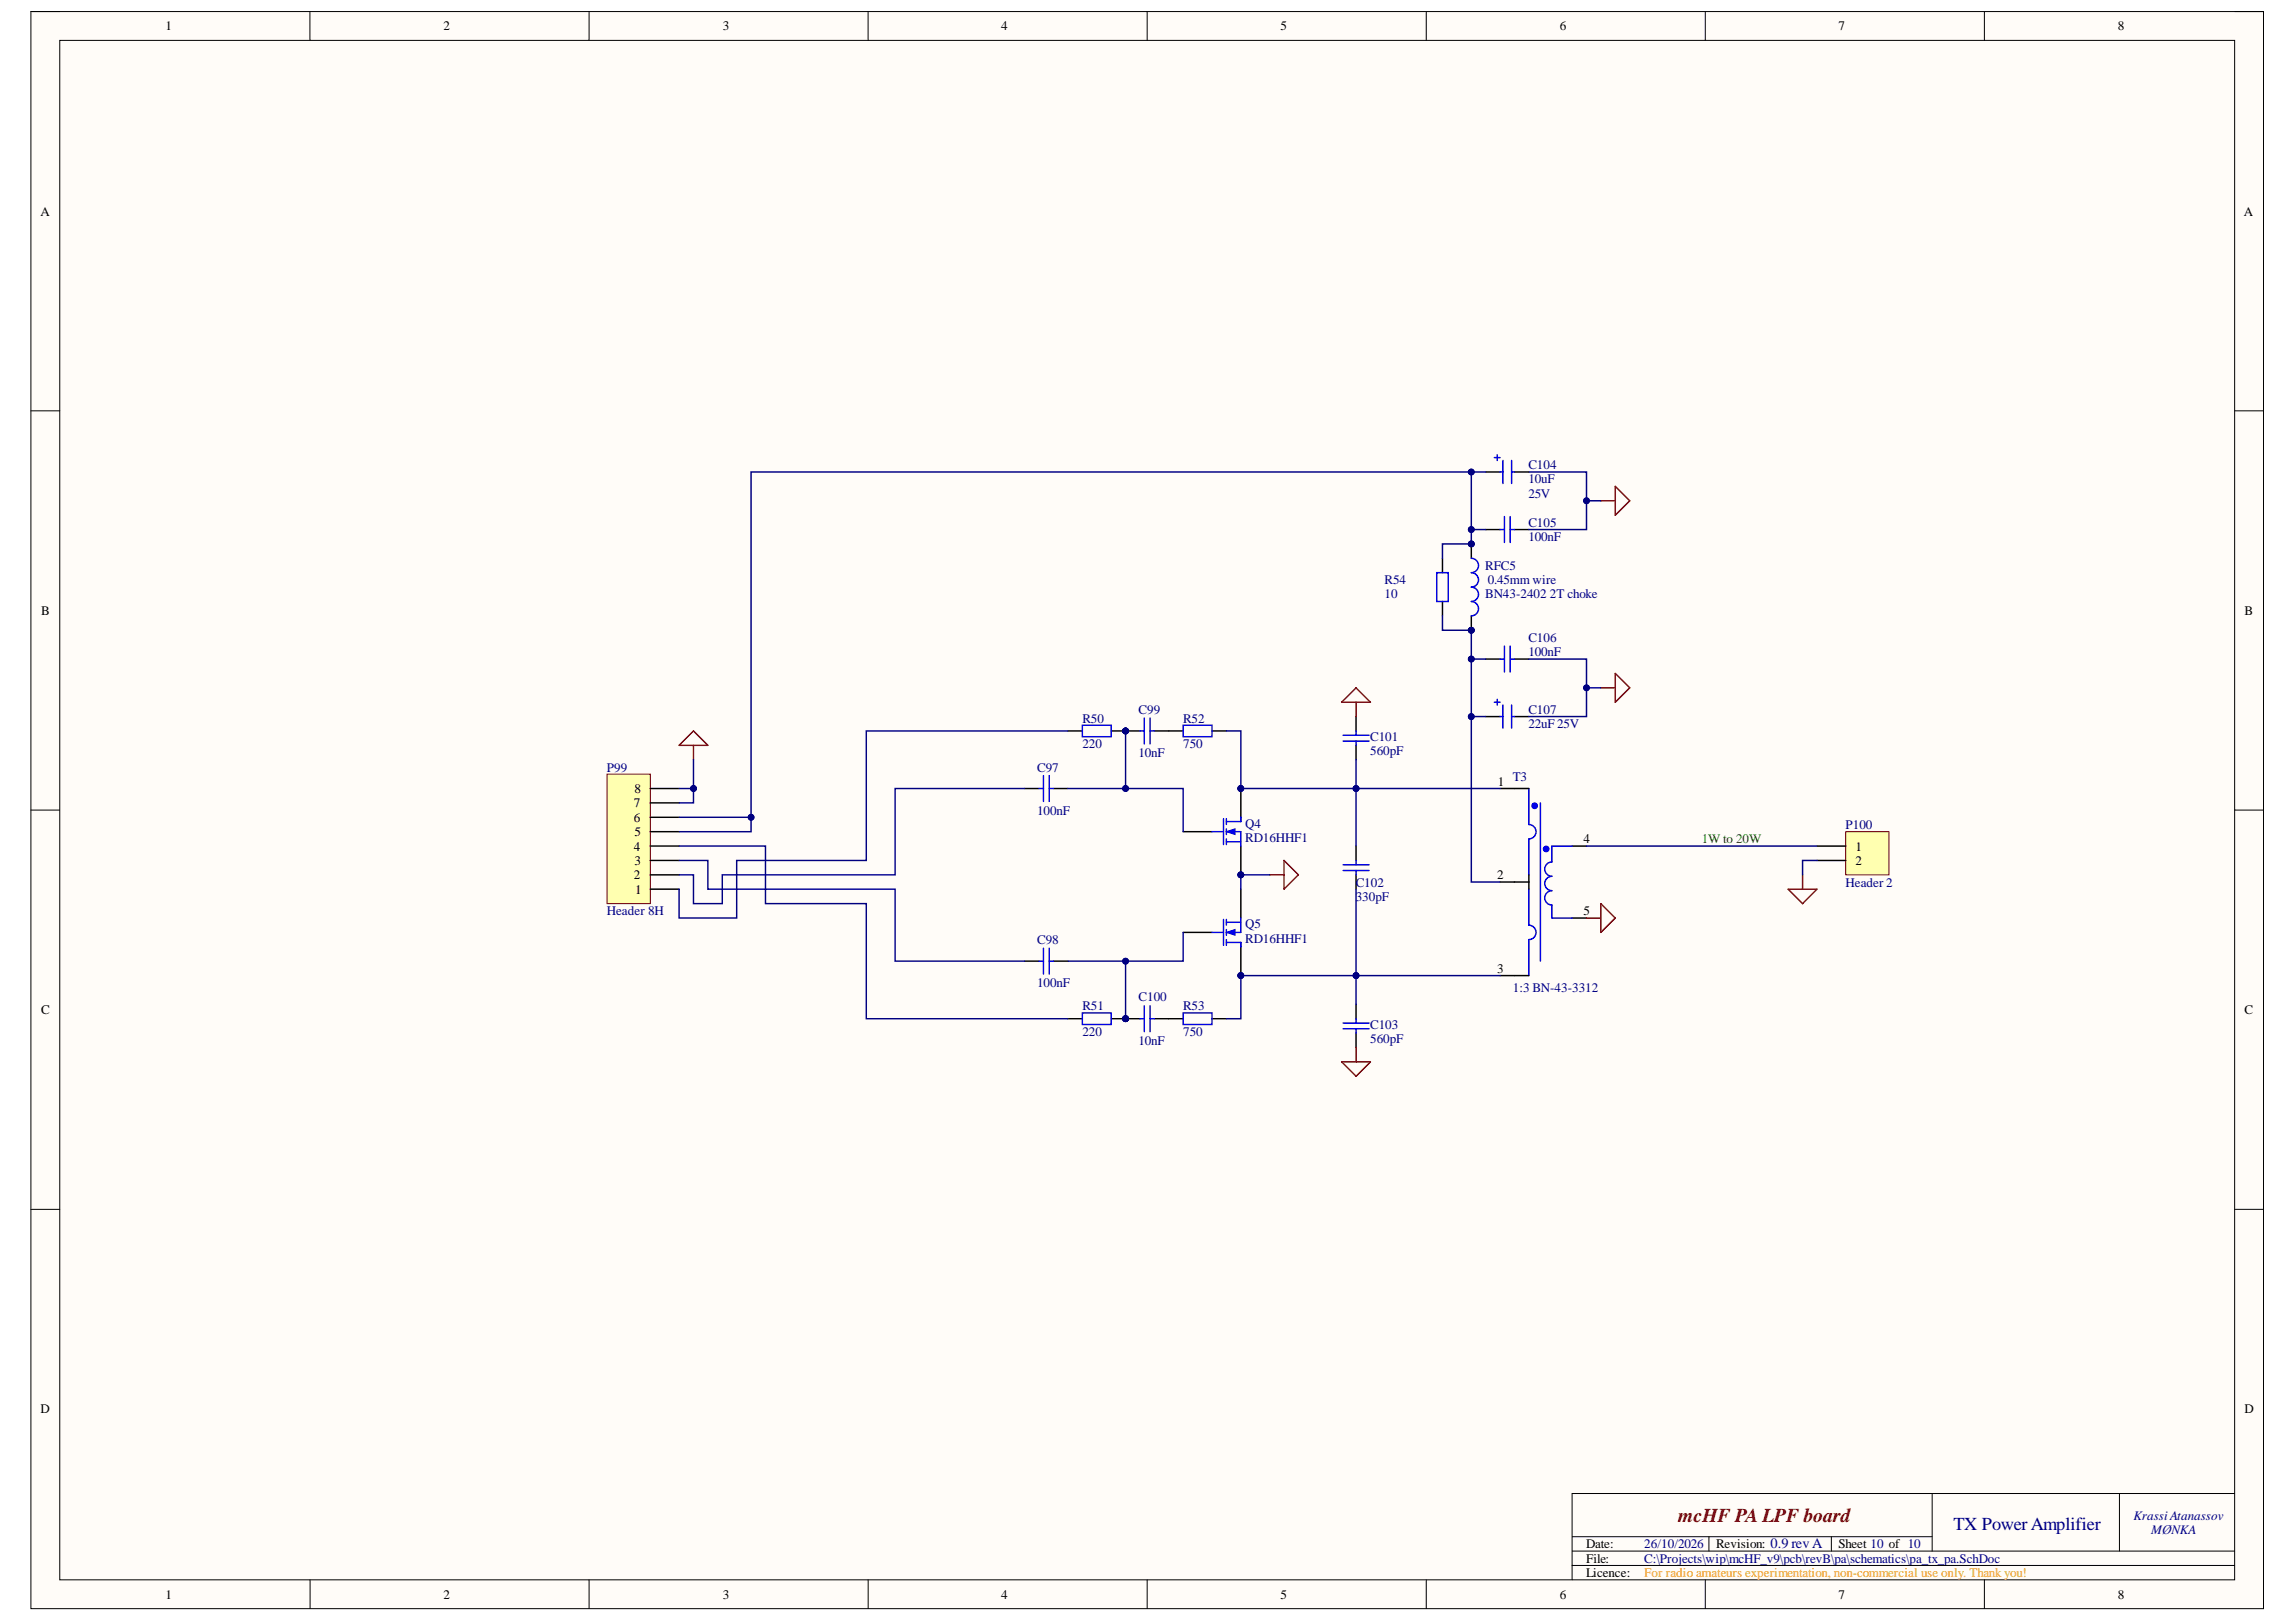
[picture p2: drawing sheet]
<svg xmlns="http://www.w3.org/2000/svg" width="297mm" height="210mm" viewBox="0 0 297 210" stroke-linecap="round" stroke-linejoin="round" font-family="sans-serif">
<defs><g id="words">
<text font-size="2.5" fill="#800000" x="217.1" y="197">mcHF PALPF board</text>
<text font-size="2.4" fill="#000080" x="252.7" y="198">TX PowerAmplifier</text>
<g font-size="1.7">
<text x="21.4" y="3.9">1</text>
<text x="57.4" y="3.9">2</text>
<text x="93.5" y="3.9">3</text>
<text x="129.5" y="3.9">4</text>
<text x="165.7" y="3.9">5</text>
<text x="201.8" y="3.9">6</text>
<text x="237.8" y="3.9">7</text>
<text x="274" y="3.9">8</text>
<text x="5.2" y="27.9">A</text>
<text x="290.3" y="27.9">A</text>
<text x="5.3" y="79.6">B</text>
<text x="290.4" y="79.6">B</text>
<text x="193.8" y="101.7">1</text>
<text x="82" y="106.4">6</text>
<text x="82" y="104.5">7</text>
<text x="82.1" y="102.6">8</text>
<text x="82" y="113.8">2</text>
<text x="82" y="110.1">4</text>
<text x="82.1" y="111.9">3</text>
<text x="82.1" y="108.2">5</text>
<text x="193.7" y="113.8">2</text>
<text x="204.8" y="109.1">4</text>
<text x="240" y="110.1">1</text>
<text x="240" y="111.9">2</text>
<text x="82.2" y="115.7">1</text>
<text x="204.8" y="118.4">5</text>
<text x="193.7" y="125.9">3</text>
<text x="5.3" y="131.2">C</text>
<text x="290.4" y="131.2">C</text>
<text x="5.2" y="182.9">D</text>
<text x="290.4" y="182.9">D</text>
<text x="205.2" y="200.4">Date:</text>
<text x="205.2" y="202.2">File:</text>
<text x="222" y="200.4">Revision: 0.9 rev A</text>
<text x="237.8" y="200.4">Sheet 10 of 10</text>
<text x="21.4" y="206.9">1</text>
<text x="57.4" y="206.9">2</text>
<text x="93.5" y="206.9">3</text>
<text x="129.5" y="206.9">4</text>
<text x="165.7" y="206.9">5</text>
<text x="201.8" y="206.9">6</text>
<text x="205.2" y="204.1">Licence:</text>
<text x="237.8" y="206.9">7</text>
<text x="274" y="206.9">8</text>
</g>
<g font-size="1.7" fill="#000080">
<text x="197.7" y="64.4">25V</text>
<text x="197.7" y="60.7">C104</text>
<text x="197.7" y="62.6">10uF</text>
<text x="197.7" y="68.1">C105</text>
<text x="197.7" y="70">100nF</text>
<text x="179.1" y="75.6">R54</text>
<text x="179.1" y="77.4">10</text>
<text x="192.2" y="73.7">RFC5</text>
<text x="192.2" y="77.4">BN43-2402 2T choke</text>
<text x="192.5" y="75.6">0.45mm wire</text>
<text x="197.7" y="83">C106</text>
<text x="197.7" y="84.9">100nF</text>
<text x="140" y="93.5">R50</text>
<text x="147.3" y="92.4">C99</text>
<text x="153.1" y="93.5">R52</text>
<text x="177.3" y="95.9">C101</text>
<text x="197.7" y="92.4">C107</text>
<text x="197.7" y="94.3">22uF 25V</text>
<text x="78.5" y="99.8">P99</text>
<text x="134.2" y="99.8">C97</text>
<text x="140" y="96.8">220</text>
<text x="147.3" y="98">10nF</text>
<text x="153.1" y="96.8">750</text>
<text x="177.3" y="97.7">560pF</text>
<text x="195.7" y="101.1">T3</text>
<text x="134.2" y="105.4">100nF</text>
<text x="161.1" y="107.1">Q4</text>
<text x="238.8" y="107.3">P100</text>
<text x="161.1" y="109">RD16HHF1</text>
<text x="78.5" y="118.4">Header 8H</text>
<text x="175.4" y="114.7">C102</text>
<text x="175.4" y="116.6">330pF</text>
<text x="238.8" y="114.7">Header 2</text>
<text x="134.2" y="122.2">C98</text>
<text x="161.1" y="120.1">Q5</text>
<text x="161.1" y="122">RD16HHF1</text>
<text x="134.2" y="127.7">100nF</text>
<text x="140" y="130.7">R51</text>
<text x="147.3" y="129.6">C100</text>
<text x="153.1" y="130.7">R53</text>
<text x="195.7" y="128.3">1:3 BN-43-3312</text>
<text x="140" y="134.1">220</text>
<text x="147.3" y="135.2">10nF</text>
<text x="153.1" y="134.1">750</text>
<text x="177.3" y="133.2">C103</text>
<text x="177.3" y="135">560pF</text>
<text x="276" y="196.6">Krassi Atanassov</text>
<text x="212.7" y="200.4">26/10/2026</text>
<text x="212.7" y="202.2">C:\Projects\wip\mcHF_v9\pcb\revB\pa\schematics\pa_tx_pa.SchDoc</text>
<text x="278.3" y="198.5">MØNKA</text>
</g>
<text font-size="1.7" fill="#008000" x="220.2" y="109.1">1W to 20W</text>
<text font-size="1.7" fill="#f90" x="212.7" y="204.1">For radio amateurs experimentation, non-commercial use only. Thankyou!</text>
</g></defs>
<path d="M4 1.5h288.8v206.7h-288.8z" fill-rule="evenodd" fill="#fffcf8"/>
<path d="M4 1.5h288.8v206.7h-288.8z" fill="none" stroke="#000" stroke-width=".13"/>
<path d="M7.7 5.2h281.4v199.2h-281.4z" fill-rule="evenodd" fill="#fffcf8"/>
<g fill="none" stroke="#000" stroke-width=".13">
<path d="M4 1.5h3.7M7.7 5.2h281.4v199.2h-281.4zM40.1 1.5v3.7M76.2 1.5v3.7M112.3 1.5v3.7M148.4 1.5v3.7M184.5 1.5v3.7M220.6 1.5v3.7M256.7 1.5v3.7M289.1 1.5h3.7v3.7M4 53.2h3.7M289.1 53.2h3.7"/>
<path d="M4 104.8h3.7M289.1 104.8h3.7M4 156.5h3.7M289.1 156.5h3.7M203.4 198.9h46.6M221.1 198.9v1.8M236.9 198.9v1.8M250 193.3v7.4M274.2 193.3v7.4M289.1 193.3h-85.7v11.1M40.1 204.4v3.8M76.2 204.4v3.8"/>
<path d="M112.3 204.4v3.8M148.4 204.4v3.8M184.5 204.4v3.8M203.4 200.7h85.7M203.4 202.6h85.7M220.6 204.4v3.8M256.7 204.4v3.8M292.8 204.4v3.8"/>
</g>
<path d="M192.2 68.5h1.9M192.2 61.1h1.9M195.9 68.5h1.9M195.9 61.1h1.9M192.2 85.3h1.9M195.9 85.3h1.9M132.6 102h1.8M136.3 102h1.9M132.6 124.4h1.8M136.3 124.4h1.9" fill="none" stroke="#000" stroke-width=".19"/>
<g fill="none" stroke="#00f" stroke-width=".19">
<path d="M193.3 59.2h.8M193.7 58.8v.8M194.4 59.6v3M195.6 59.6v3M194.1 68.5h.5M194.1 61.1h.3M194.6 66.8v3.4M195.4 66.8v3.4M195.4 68.5h.5M195.6 61.1h.3M194.1 85.3h.5M194.6 83.6v3.4"/>
<path d="M195.4 85.3h.5M195.4 83.6v3.4M134.4 102h.6M135 100.4v3.3M135.7 102h.6M135.7 100.4v3.3M134.4 124.4h.6M135 122.7v3.4M135.7 122.7v3.4M135.7 124.4h.6"/>
</g>
<circle cx="145.6" cy="94.6" r=".37" fill="#000080"/>
<circle cx="145.6" cy="94.6" r=".37" fill="none" stroke="#000080" stroke-width=".13"/>
<path d="M138.2 94.6h1.8M143.8 94.6h1.8" fill="none" stroke="#000" stroke-width=".19"/>
<circle cx="145.6" cy="94.6" r=".37" fill="#000080"/>
<circle cx="145.6" cy="94.6" r=".37" fill="none" stroke="#000080" stroke-width=".13"/>
<path d="M140 93.9h3.8v1.4h-3.8z" fill="none" stroke="#00f" stroke-width=".19"/>
<circle cx="145.6" cy="131.8" r=".37" fill="#000080"/>
<circle cx="145.6" cy="131.8" r=".37" fill="none" stroke="#000080" stroke-width=".13"/>
<path d="M138.2 131.8h1.8M143.8 131.8h1.8" fill="none" stroke="#000" stroke-width=".19"/>
<circle cx="145.6" cy="131.8" r=".37" fill="#000080"/>
<circle cx="145.6" cy="131.8" r=".37" fill="none" stroke="#000080" stroke-width=".13"/>
<path d="M140 131.1h3.8v1.5h-3.8z" fill="none" stroke="#00f" stroke-width=".19"/>
<circle cx="190.3" cy="70.4" r=".37" fill="#000080"/>
<circle cx="190.3" cy="70.4" r=".37" fill="none" stroke="#000080" stroke-width=".13"/>
<circle cx="190.3" cy="81.6" r=".37" fill="#000080"/>
<circle cx="190.3" cy="81.6" r=".37" fill="none" stroke="#000080" stroke-width=".13"/>
<path d="M190.3 70.4v1.8" fill="none" stroke="#000" stroke-width=".19"/>
<circle cx="190.3" cy="70.4" r=".37" fill="#000080"/>
<circle cx="190.3" cy="70.4" r=".37" fill="none" stroke="#000080" stroke-width=".13"/>
<path d="M190.3 79.7v1.9" fill="none" stroke="#000" stroke-width=".19"/>
<circle cx="190.3" cy="81.6" r=".37" fill="#000080"/>
<circle cx="190.3" cy="81.6" r=".37" fill="none" stroke="#000080" stroke-width=".13"/>
<g fill="none" stroke="#00f" stroke-width=".19">
<path d="M185.9 74.1h1.5v3.7h-1.5zM190.3 72.2a.93 .93 0 0 1 1 1 .93 .93 0 0 1-1 .9 .94 .94 0 0 1 1 .9 .94 .94 0 0 1-1 1 .93 .93 0 0 1 1 .9 .93 .93 0 0 1-1 .9 .93 .93 0 0 1 1 1 .93 .93 0 0 1-1 .9M173.8 95.9h3.3M173.8 95.2h3.3M175.4 94.6v.6M175.4 95.9v.6M193.3 90.9h.8M193.7 90.5v.7M194.1 92.7h.3M194.4 91.2v3M195.6 91.2v3M195.6 92.7h.3"/>
<path d="M173.8 112.7h3.3M173.8 111.9h3.3M175.4 111.4v.5M175.4 112.7v.5M173.8 133.1h3.3M173.8 132.4h3.3M175.4 131.8v.6M175.4 133.1v.6"/>
</g>
<path d="M186.6 72.2v1.9M186.6 77.8v1.9M175.4 92.7v1.9M175.4 96.5v1.8M192.2 92.7h1.9M195.9 92.7h1.9M175.4 109.5v1.9M175.4 113.2v1.9M175.4 130v1.8M175.4 133.7v1.9" fill="none" stroke="#000" stroke-width=".19"/>
<path d="M173.6 137.4h3.7l-1.9 1.9zM175.4 135.6v1.8" fill="none" stroke="#800000" stroke-width=".19"/>
<circle cx="145.6" cy="94.6" r=".37" fill="#000080"/>
<circle cx="145.6" cy="94.6" r=".37" fill="none" stroke="#000080" stroke-width=".13"/>
<path d="M145.6 94.6h1.9" fill="none" stroke="#000" stroke-width=".19"/>
<circle cx="145.6" cy="94.6" r=".37" fill="#000080"/>
<circle cx="145.6" cy="94.6" r=".37" fill="none" stroke="#000080" stroke-width=".13"/>
<path d="M149.3 94.6h1.9" fill="none" stroke="#000" stroke-width=".19"/>
<path d="M147.5 94.6h.5M148 92.9v3.4M148.8 94.6h.5M148.8 92.9v3.4" fill="none" stroke="#00f" stroke-width=".19"/>
<circle cx="145.6" cy="131.8" r=".37" fill="#000080"/>
<circle cx="145.6" cy="131.8" r=".37" fill="none" stroke="#000080" stroke-width=".13"/>
<path d="M145.6 131.8h1.9" fill="none" stroke="#000" stroke-width=".19"/>
<circle cx="145.6" cy="131.8" r=".37" fill="#000080"/>
<circle cx="145.6" cy="131.8" r=".37" fill="none" stroke="#000080" stroke-width=".13"/>
<path d="M151.2 94.6h1.9M156.8 94.6h1.9M194.1 102h1.8M194.1 114.1h1.8M203.4 109.5h1.8M149.3 131.8h3.8M156.8 131.8h1.9M194.1 126.3h1.8" fill="none" stroke="#000" stroke-width=".19"/>
<path d="M153.1 93.9h3.7v1.4h-3.7zM197.8 102v4.7a.93 .93 0 0 1 .9 .9 .93 .93 0 0 1-.9 1v4.6M199.3 103.9v20.5M200.8 109.5v2a.93 .93 0 0 0-1 1 .93 .93 0 0 0 1 .9 .93 .93 0 0 0-1 .9 .93 .93 0 0 0 1 1 .93 .93 0 0 0-1 .9 .93 .93 0 0 0 1 .9v1.7M147.5 131.8h.5M148 130.2v3.3M148.8 131.8h.5M148.8 130.2v3.3M153.1 131.1h3.7v1.5h-3.7z" fill="none" stroke="#00f" stroke-width=".19"/>
<circle cx="198.5" cy="104.3" r=".37" fill="#00f"/>
<circle cx="198.5" cy="104.3" r=".37" fill="none" stroke="#00f" stroke-width=".13"/>
<circle cx="200" cy="109.9" r=".37" fill="#00f"/>
<circle cx="200" cy="109.9" r=".37" fill="none" stroke="#00f" stroke-width=".13"/>
<path d="M197.8 115.1v4.6a.93 .93 0 0 1 .9 1 .93 .93 0 0 1-.9 .9v4.7M200.8 109.5h2.6M200.8 118.8h2.6" fill="none" stroke="#00f" stroke-width=".19"/>
<path d="M195.9 102h1.9M195.9 114.1h1.9M197.8 113.2v1.9M203.4 118.8h1.8M195.9 126.3h1.9" fill="none" stroke="#000" stroke-width=".19"/>
<circle cx="160.5" cy="102" r=".37" fill="#000080"/>
<circle cx="160.5" cy="102" r=".37" fill="none" stroke="#000080" stroke-width=".13"/>
<circle cx="160.5" cy="113.2" r=".37" fill="#000080"/>
<circle cx="160.5" cy="113.2" r=".37" fill="none" stroke="#000080" stroke-width=".13"/>
<path d="M160.5 102v3.8" fill="none" stroke="#000" stroke-width=".19"/>
<circle cx="160.5" cy="102" r=".37" fill="#000080"/>
<circle cx="160.5" cy="102" r=".37" fill="none" stroke="#000080" stroke-width=".13"/>
<path d="M153.1 107.6h3.7M160.5 109.5v3.7" fill="none" stroke="#000" stroke-width=".19"/>
<circle cx="160.5" cy="113.2" r=".37" fill="#000080"/>
<circle cx="160.5" cy="113.2" r=".37" fill="none" stroke="#000080" stroke-width=".13"/>
<path d="M156.8 107.6h1.5M158.3 106v3.3M158.7 106.3h1.8M158.7 107.6h1.8v1.9M158.7 108.9h1.8M158.7 106v.7M158.7 107.3v.7M158.7 108.6v.7" fill="none" stroke="#00f" stroke-width=".19"/>
<path d="M158.7 107.6l1.1-.3v.7z" fill="#00f"/>
<path d="M158.7 107.6l1.1-.3v.7z" fill="none" stroke="#00f" stroke-width=".13"/>
<path d="M160.5 105.8v.5" fill="none" stroke="#00f" stroke-width=".19"/>
<circle cx="160.5" cy="126.2" r=".37" fill="#000080"/>
<circle cx="160.5" cy="126.2" r=".37" fill="none" stroke="#000080" stroke-width=".13"/>
<path d="M160.5 122.5v3.7" fill="none" stroke="#000" stroke-width=".19"/>
<circle cx="160.5" cy="126.2" r=".37" fill="#000080"/>
<circle cx="160.5" cy="126.2" r=".37" fill="none" stroke="#000080" stroke-width=".13"/>
<path d="M160.5 115.1v3.7M153.1 120.7h3.7" fill="none" stroke="#000" stroke-width=".19"/>
<path d="M158.3 119v3.3M158.7 119.4h1.8M158.7 119v.7M160.5 118.8v1.9h-1.8M156.8 120.7h1.5M158.7 122h1.8M158.7 120.3v.7M158.7 121.6v.7" fill="none" stroke="#00f" stroke-width=".19"/>
<path d="M158.7 120.7l1.1-.4v.7z" fill="#00f"/>
<path d="M158.7 120.7l1.1-.4v.7z" fill="none" stroke="#00f" stroke-width=".13"/>
<path d="M160.5 122v.5" fill="none" stroke="#00f" stroke-width=".19"/>
<path d="M238.8 107.6h5.6v5.6h-5.6z" fill-rule="evenodd" fill="#ffffb0"/>
<path d="M238.8 107.6h5.6v5.6h-5.6z" fill="none" stroke="#800000" stroke-width=".13"/>
<path d="M235.1 109.5h3.7M235.1 111.4h3.7" fill="none" stroke="#000" stroke-width=".19"/>
<path d="M78.5 100.2h5.6v16.7h-5.6z" fill-rule="evenodd" fill="#ffffb0"/>
<path d="M78.5 100.2h5.6v16.7h-5.6z" fill="none" stroke="#800000" stroke-width=".13"/>
<path d="M84.1 115.1h3.8M84.1 113.2h3.8M84.1 111.4h3.8M84.1 109.5h3.8M84.1 107.6h3.8M84.1 105.8h3.8M84.1 103.9h3.8M84.1 102h3.8" fill="none" stroke="#000" stroke-width=".19"/>
<g fill="none" stroke="#800000" stroke-width=".19">
<path d="M207.1 64.8h1.9M209 62.9l1.8 1.9-1.8 1.9zM89.7 94.6l1.9 1.9h-3.7zM89.7 96.5v1.8M173.6 90.9l1.8-1.9 1.9 1.9zM175.4 90.9v1.8M207.1 89h1.9M209 87.2l1.8 1.8-1.8 1.9zM164.3 113.2h1.8M166.1 111.4l1.9 1.8-1.9 1.9zM205.2 118.8h1.9M207.1 116.9l1.9 1.9-1.9 1.9z"/>
<path d="M231.3 115.1h3.8l-1.9 1.8zM233.2 113.2v1.9"/>
</g>
<path d="M175.4 98.3v3.7" fill="none" stroke="#000080" stroke-width=".19"/>
<circle cx="175.4" cy="102" r=".37" fill="#000080"/>
<circle cx="175.4" cy="102" r=".37" fill="none" stroke="#000080" stroke-width=".13"/>
<path d="M186.6 72.2v-1.8h3.7v-9.3h-93.1v46.5h-9.3M138.2 94.6h-26.1v16.8h-16.8v7.4h-7.4v-3.7M87.9 111.4h3.7v3.7h24.2v9.3h16.8M132.6 102h-16.8v11.2h-22.4v3.7h-3.7v-3.7h-1.8" fill="none" stroke="#000080" stroke-width=".19"/>
<circle cx="97.2" cy="105.8" r=".37" fill="#000080"/>
<circle cx="97.2" cy="105.8" r=".37" fill="none" stroke="#000080" stroke-width=".13"/>
<circle cx="190.3" cy="61.1" r=".37" fill="#000080"/>
<circle cx="190.3" cy="61.1" r=".37" fill="none" stroke="#000080" stroke-width=".13"/>
<circle cx="190.3" cy="68.5" r=".37" fill="#000080"/>
<circle cx="190.3" cy="68.5" r=".37" fill="none" stroke="#000080" stroke-width=".13"/>
<circle cx="190.3" cy="70.4" r=".37" fill="#000080"/>
<circle cx="190.3" cy="70.4" r=".37" fill="none" stroke="#000080" stroke-width=".13"/>
<path d="M87.9 105.8h9.3" fill="none" stroke="#000080" stroke-width=".19"/>
<circle cx="97.2" cy="105.8" r=".37" fill="#000080"/>
<circle cx="97.2" cy="105.8" r=".37" fill="none" stroke="#000080" stroke-width=".13"/>
<path d="M89.7 98.3v5.6h-1.8" fill="none" stroke="#000080" stroke-width=".19"/>
<circle cx="89.7" cy="102" r=".37" fill="#000080"/>
<circle cx="89.7" cy="102" r=".37" fill="none" stroke="#000080" stroke-width=".13"/>
<path d="M87.9 102h1.8" fill="none" stroke="#000080" stroke-width=".19"/>
<circle cx="89.7" cy="102" r=".37" fill="#000080"/>
<circle cx="89.7" cy="102" r=".37" fill="none" stroke="#000080" stroke-width=".13"/>
<path d="M87.9 109.5h11.1v7.4h13.1v14.9h26.1M153.1 120.7v3.7h-14.9" fill="none" stroke="#000080" stroke-width=".19"/>
<circle cx="145.6" cy="124.4" r=".37" fill="#000080"/>
<circle cx="145.6" cy="124.4" r=".37" fill="none" stroke="#000080" stroke-width=".13"/>
<path d="M138.2 102h14.9v5.6" fill="none" stroke="#000080" stroke-width=".19"/>
<circle cx="145.6" cy="102" r=".37" fill="#000080"/>
<circle cx="145.6" cy="102" r=".37" fill="none" stroke="#000080" stroke-width=".13"/>
<path d="M194.1 126.3h-33.6v5.5h-1.8" fill="none" stroke="#000080" stroke-width=".19"/>
<circle cx="160.5" cy="126.2" r=".37" fill="#000080"/>
<circle cx="160.5" cy="126.2" r=".37" fill="none" stroke="#000080" stroke-width=".13"/>
<circle cx="175.4" cy="126.2" r=".37" fill="#000080"/>
<circle cx="175.4" cy="126.2" r=".37" fill="none" stroke="#000080" stroke-width=".13"/>
<path d="M158.7 94.6h1.8v7.4h33.6" fill="none" stroke="#000080" stroke-width=".19"/>
<circle cx="160.5" cy="102" r=".37" fill="#000080"/>
<circle cx="160.5" cy="102" r=".37" fill="none" stroke="#000080" stroke-width=".13"/>
<circle cx="175.4" cy="102" r=".37" fill="#000080"/>
<circle cx="175.4" cy="102" r=".37" fill="none" stroke="#000080" stroke-width=".13"/>
<path d="M164.3 113.2h-3.8v1.9" fill="none" stroke="#000080" stroke-width=".19"/>
<circle cx="160.5" cy="113.2" r=".37" fill="#000080"/>
<circle cx="160.5" cy="113.2" r=".37" fill="none" stroke="#000080" stroke-width=".13"/>
<path d="M186.6 79.7v1.9h3.7v32.5h3.8" fill="none" stroke="#000080" stroke-width=".19"/>
<circle cx="190.3" cy="81.6" r=".37" fill="#000080"/>
<circle cx="190.3" cy="81.6" r=".37" fill="none" stroke="#000080" stroke-width=".13"/>
<circle cx="190.3" cy="85.3" r=".38" fill="#000080"/>
<circle cx="190.3" cy="85.3" r=".38" fill="none" stroke="#000080" stroke-width=".13"/>
<circle cx="190.3" cy="92.7" r=".38" fill="#000080"/>
<circle cx="190.3" cy="92.7" r=".38" fill="none" stroke="#000080" stroke-width=".13"/>
<path d="M190.3 92.7h1.9" fill="none" stroke="#000080" stroke-width=".19"/>
<circle cx="190.3" cy="92.7" r=".38" fill="#000080"/>
<circle cx="190.3" cy="92.7" r=".38" fill="none" stroke="#000080" stroke-width=".13"/>
<path d="M190.3 85.3h1.9" fill="none" stroke="#000080" stroke-width=".19"/>
<circle cx="190.3" cy="85.3" r=".38" fill="#000080"/>
<circle cx="190.3" cy="85.3" r=".38" fill="none" stroke="#000080" stroke-width=".13"/>
<path d="M190.3 68.5h1.9" fill="none" stroke="#000080" stroke-width=".19"/>
<circle cx="190.3" cy="68.5" r=".37" fill="#000080"/>
<circle cx="190.3" cy="68.5" r=".37" fill="none" stroke="#000080" stroke-width=".13"/>
<path d="M190.3 61.1h1.9" fill="none" stroke="#000080" stroke-width=".19"/>
<circle cx="190.3" cy="61.1" r=".37" fill="#000080"/>
<circle cx="190.3" cy="61.1" r=".37" fill="none" stroke="#000080" stroke-width=".13"/>
<path d="M207.1 89h-1.9v3.7h-7.4" fill="none" stroke="#000080" stroke-width=".19"/>
<circle cx="205.2" cy="89" r=".37" fill="#000080"/>
<circle cx="205.2" cy="89" r=".37" fill="none" stroke="#000080" stroke-width=".13"/>
<path d="M197.8 85.3h7.4v3.7" fill="none" stroke="#000080" stroke-width=".19"/>
<circle cx="205.2" cy="89" r=".37" fill="#000080"/>
<circle cx="205.2" cy="89" r=".37" fill="none" stroke="#000080" stroke-width=".13"/>
<path d="M197.8 61.1h7.4v7.4h-7.4" fill="none" stroke="#000080" stroke-width=".19"/>
<circle cx="205.3" cy="64.8" r=".37" fill="#000080"/>
<circle cx="205.3" cy="64.8" r=".37" fill="none" stroke="#000080" stroke-width=".13"/>
<path d="M205.2 64.8h1.9M205.2 109.5h29.9" fill="none" stroke="#000080" stroke-width=".19"/>
<circle cx="205.3" cy="64.8" r=".37" fill="#000080"/>
<circle cx="205.3" cy="64.8" r=".37" fill="none" stroke="#000080" stroke-width=".13"/>
<path d="M235.1 111.4h-1.9v1.8M145.6 124.4v7.4" fill="none" stroke="#000080" stroke-width=".19"/>
<circle cx="145.6" cy="131.8" r=".37" fill="#000080"/>
<circle cx="145.6" cy="131.8" r=".37" fill="none" stroke="#000080" stroke-width=".13"/>
<circle cx="145.6" cy="124.4" r=".37" fill="#000080"/>
<circle cx="145.6" cy="124.4" r=".37" fill="none" stroke="#000080" stroke-width=".13"/>
<path d="M145.6 94.6v7.4" fill="none" stroke="#000080" stroke-width=".19"/>
<circle cx="145.6" cy="94.6" r=".37" fill="#000080"/>
<circle cx="145.6" cy="94.6" r=".37" fill="none" stroke="#000080" stroke-width=".13"/>
<circle cx="145.6" cy="102" r=".37" fill="#000080"/>
<circle cx="145.6" cy="102" r=".37" fill="none" stroke="#000080" stroke-width=".13"/>
<path d="M175.4 126.3v3.7" fill="none" stroke="#000080" stroke-width=".19"/>
<circle cx="175.4" cy="126.2" r=".37" fill="#000080"/>
<circle cx="175.4" cy="126.2" r=".37" fill="none" stroke="#000080" stroke-width=".13"/>
<path d="M175.4 115.1v11.2" fill="none" stroke="#000080" stroke-width=".19"/>
<circle cx="175.4" cy="126.2" r=".37" fill="#000080"/>
<circle cx="175.4" cy="126.2" r=".37" fill="none" stroke="#000080" stroke-width=".13"/>
<path d="M175.4 102v7.5" fill="none" stroke="#000080" stroke-width=".19"/>
<circle cx="175.4" cy="102" r=".37" fill="#000080"/>
<circle cx="175.4" cy="102" r=".37" fill="none" stroke="#000080" stroke-width=".13"/>
<use href="#words"/>
</svg>
